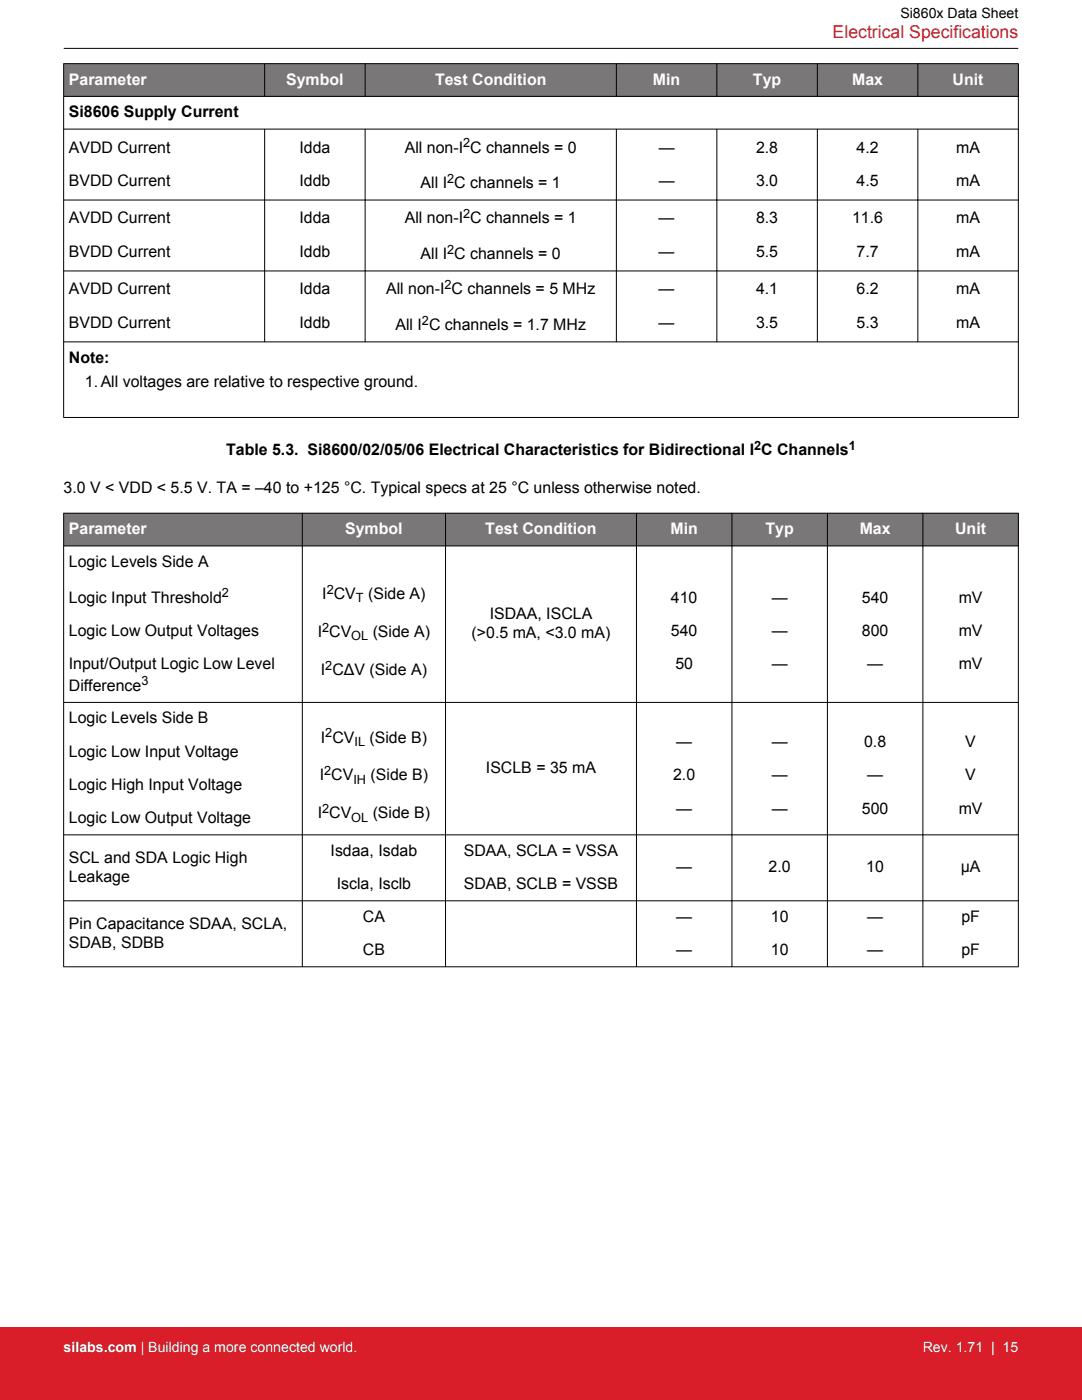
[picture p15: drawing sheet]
<svg xmlns="http://www.w3.org/2000/svg" width="216mm" height="279mm" viewBox="0 0 216 279" stroke-linecap="round" stroke-linejoin="round" font-family="sans-serif">
<defs><g id="words">
<text font-size="3.5" fill="#d91e2a" x="166.1" y="7.5">Electrical Specifications</text>
<g font-size="3.2" fill="#fff">
<text x="13.7" y="16.9">Parameter</text>
<text x="57.1" y="16.9">Symbol</text>
<text x="86.8" y="16.9">Test Condition</text>
<text x="130.3" y="16.9">Min</text>
<text x="150.2" y="16.9">Typ</text>
<text x="170" y="16.9">Max</text>
<text x="190.1" y="16.9">Unit</text>
<text x="13.7" y="106.6">Parameter</text>
<text x="68.9" y="106.6">Symbol</text>
<text x="96.8" y="106.6">Test Condition</text>
<text x="133.8" y="106.6">Min</text>
<text x="152.8" y="106.6">Typ</text>
<text x="171.5" y="106.6">Max</text>
<text x="190.6" y="106.6">Unit</text>
</g>
<g font-size="3.2">
<text x="13.7" y="23.4">Si8606 Supply Current</text>
<text x="13.7" y="30.4">AVDD Current</text>
<text x="59.7" y="30.4">Idda</text>
<text x="80.8" y="30.4">All non-I C channels = 0</text>
<text x="131.4" y="30.4">—</text>
<text x="150.9" y="30.4">2.8</text>
<text x="170.9" y="30.4">4.2</text>
<text x="190.8" y="30.4">mA</text>
<text x="13.7" y="37.1">BVDD Current</text>
<text x="59.7" y="37.1">Iddb</text>
<text x="83.9" y="37.6">All I C channels = 1</text>
<text x="131.4" y="37.1">—</text>
<text x="150.9" y="37.1">3.0</text>
<text x="170.9" y="37.1">4.5</text>
<text x="190.8" y="37.1">mA</text>
<text x="13.7" y="44.6">AVDD Current</text>
<text x="59.7" y="44.6">Idda</text>
<text x="80.8" y="44.6">All non-I C channels = 1</text>
<text x="131.4" y="44.6">—</text>
<text x="150.9" y="44.6">8.3</text>
<text x="170" y="44.6">11.6</text>
<text x="190.8" y="44.6">mA</text>
<text x="13.7" y="51.2">BVDD Current</text>
<text x="59.7" y="51.2">Iddb</text>
<text x="83.9" y="51.7">All I C channels = 0</text>
<text x="131.4" y="51.2">—</text>
<text x="150.9" y="51.2">5.5</text>
<text x="170.9" y="51.2">7.7</text>
<text x="190.8" y="51.2">mA</text>
<text x="13.7" y="58.8">AVDD Current</text>
<text x="59.7" y="58.8">Idda</text>
<text x="77.1" y="58.8">All non-I C channels = 5 MHz</text>
<text x="131.4" y="58.8">—</text>
<text x="150.9" y="58.8">4.1</text>
<text x="170.9" y="58.8">6.2</text>
<text x="190.8" y="58.8">mA</text>
<text x="13.7" y="65.4">BVDD Current</text>
<text x="59.7" y="65.4">Iddb</text>
<text x="78.9" y="65.9">All I C channels = 1.7 MHz</text>
<text x="131.4" y="65.4">—</text>
<text x="150.9" y="65.4">3.5</text>
<text x="170.9" y="65.4">5.3</text>
<text x="190.8" y="65.4">mA</text>
<text x="13.7" y="72.4">Note:</text>
<text x="16.9" y="77.2">1.All voltages are relative to respective ground.</text>
<text x="45.1" y="90.9">Table 5.3. Si8600/02/05/06 Electrical Characteristics for Bidirectional I C Channels</text>
<text x="12.7" y="98.4">3.0 V &lt; VDD &lt; 5.5 V. TA = –40 to +125 °C. Typical specs at 25 °C unless otherwise noted.</text>
<text x="13.7" y="113.1">Logic Levels Side A</text>
<text x="64.3" y="119.6">I CV</text>
<text x="73.4" y="119.6">(Side A)</text>
<text x="13.7" y="120.3">Logic Input Threshold</text>
<text x="97.7" y="123.6">ISDAA, ISCLA</text>
<text x="133.9" y="120.3">410</text>
<text x="154" y="120.3">—</text>
<text x="172" y="120.3">540</text>
<text x="191.3" y="120.3">mV</text>
<text x="13.7" y="126.9">Logic Low Output Voltages</text>
<text x="63.4" y="127.1">I CV</text>
<text x="74.4" y="127.1">(Side A)</text>
<text x="94.1" y="127.4">(&gt;0.5 mA, &lt;3.0 mA)</text>
<text x="133.9" y="126.9">540</text>
<text x="154" y="126.9">—</text>
<text x="172" y="126.9">800</text>
<text x="191.3" y="126.9">mV</text>
<text x="13.7" y="133.5">Input/Output Logic Low Level</text>
<text x="13.7" y="137.8">Difference</text>
<text x="64" y="134.7">I CΔV (Side A)</text>
<text x="134.8" y="133.5">50</text>
<text x="154" y="133.5">—</text>
<text x="173" y="133.5">—</text>
<text x="191.3" y="133.5">mV</text>
<text x="13.7" y="144.4">Logic Levels Side B</text>
<text x="64" y="148.2">I CV</text>
<text x="73.7" y="148.2">(Side B)</text>
<text x="134.9" y="149.1">—</text>
<text x="154" y="149.1">—</text>
<text x="172.4" y="149.1">0.8</text>
<text x="192.6" y="149.1">V</text>
<text x="13.7" y="151">Logic Low Input Voltage</text>
<text x="63.8" y="155.8">I CV</text>
<text x="73.9" y="155.8">(Side B)</text>
<text x="97" y="154.3">ISCLB = 35 mA</text>
<text x="134.3" y="155.7">2.0</text>
<text x="154" y="155.7">—</text>
<text x="173" y="155.7">—</text>
<text x="192.6" y="155.7">V</text>
<text x="13.7" y="157.6">Logic High Input Voltage</text>
<text x="13.7" y="164.3">Logic Low Output Voltage</text>
<text x="63.4" y="163.3">I CV</text>
<text x="74.4" y="163.3">(Side B)</text>
<text x="134.9" y="162.4">—</text>
<text x="154" y="162.4">—</text>
<text x="172" y="162.4">500</text>
<text x="191.3" y="162.4">mV</text>
<text x="13.7" y="172.2">SCL and SDA Logic High</text>
<text x="66" y="170.8">Isdaa, Isdab</text>
<text x="92.6" y="170.8">SDAA, SCLA = VSSA</text>
<text x="13.7" y="176">Leakage</text>
<text x="67.2" y="177.4">Iscla, Isclb</text>
<text x="92.6" y="177.4">SDAB, SCLB = VSSB</text>
<text x="134.9" y="174.1">—</text>
<text x="153.4" y="174.1">2.0</text>
<text x="172.9" y="174.1">10</text>
<text x="191.7" y="174.1">µA</text>
<text x="13.7" y="185.4">Pin Capacitance SDAA, SCLA,</text>
<text x="72.4" y="184">CA</text>
<text x="134.9" y="184">—</text>
<text x="153.8" y="184">10</text>
<text x="173" y="184">—</text>
<text x="191.8" y="184">pF</text>
<text x="13.7" y="189.2">SDAB, SDBB</text>
<text x="72.4" y="190.6">CB</text>
<text x="134.9" y="190.6">—</text>
<text x="153.8" y="190.6">10</text>
<text x="173" y="190.6">—</text>
<text x="191.8" y="190.6">pF</text>
</g>
<text font-size="2.8" x="179.7" y="3.5">Si860x Data Sheet</text>
<g font-size="2.8" fill="#fff">
<text x="12.7" y="269.9">silabs.com | Building a more connected world.</text>
<text x="184.1" y="269.9">Rev. 1.71 | 15</text>
</g>
<g font-size="2.5">
<text x="92.4" y="29.4">2</text>
<text x="89.2" y="36.5">2</text>
<text x="92.4" y="43.5">2</text>
<text x="89.2" y="50.7">2</text>
<text x="88.7" y="57.7">2</text>
<text x="84.2" y="64.8">2</text>
<text x="150.5" y="89.8">2</text>
<text x="169.4" y="89.8">1</text>
<text x="44.3" y="119.2">2</text>
<text x="65.2" y="118.5">2</text>
<text x="71" y="120.2">T</text>
<text x="64.3" y="126.1">2</text>
<text x="70.1" y="127.8">OL</text>
<text x="28.2" y="136.8">3</text>
<text x="64.9" y="133.6">2</text>
<text x="64.9" y="147.1">2</text>
<text x="70.7" y="148.8">IL</text>
<text x="64.7" y="154.7">2</text>
<text x="70.5" y="156.4">IH</text>
<text x="64.3" y="162.3">2</text>
<text x="70.1" y="163.9">OL</text>
</g>
</g></defs>
<g fill="#797777">
<path d="M12.7 12.7h190.5v6.5h-190.5z" fill-rule="evenodd"/>
<path d="M12.7 12.7h190.5v6.5h-190.5z" fill-rule="evenodd"/>
</g>
<g fill="none" stroke="#000" stroke-width=".2">
<path d="M12.7 12.7h190.5M12.7 19.2h190.5M12.7 12.7v70.7M52.8 12.7v6.6M72.9 12.7v6.6M123 12.7v6.6M143 12.7v6.6M163.1 12.7v6.6M183.1 12.7v6.6M203.2 12.7v70.7M12.7 25.8h190.5M12.7 39.9h190.5"/>
<path d="M52.8 25.7v42.6M72.9 25.7v42.6M123 25.7v42.6M143 25.7v42.6M163.1 25.7v42.6M183.1 25.7v42.6M12.7 54.1h190.5M12.7 68.2h190.5M12.7 83.3h190.5"/>
</g>
<g fill="#797777">
<path d="M12.7 102.4h190.5v6.6h-190.5z" fill-rule="evenodd"/>
<path d="M12.7 102.4h190.5v6.6h-190.5z" fill-rule="evenodd"/>
</g>
<g fill="none" stroke="#000" stroke-width=".2">
<path d="M12.7 9.7h190.5M12.7 109h190.5M12.7 102.4h190.5M12.7 102.4v90.6M60.3 102.4v90.6M88.9 102.4v90.6M127 102.4v90.6M146 102.4v90.6M165.1 102.4v90.6M184.1 102.4v90.6M203.2 102.4v90.6M12.7 140.2h190.5"/>
<path d="M12.7 166.6h190.5M12.7 179.8h190.5M12.7 192.9h190.5"/>
</g>
<path d="M0 264.9h215.9v14.5h-215.9z" fill="#d91e2a"/>
<use href="#words"/>
</svg>
